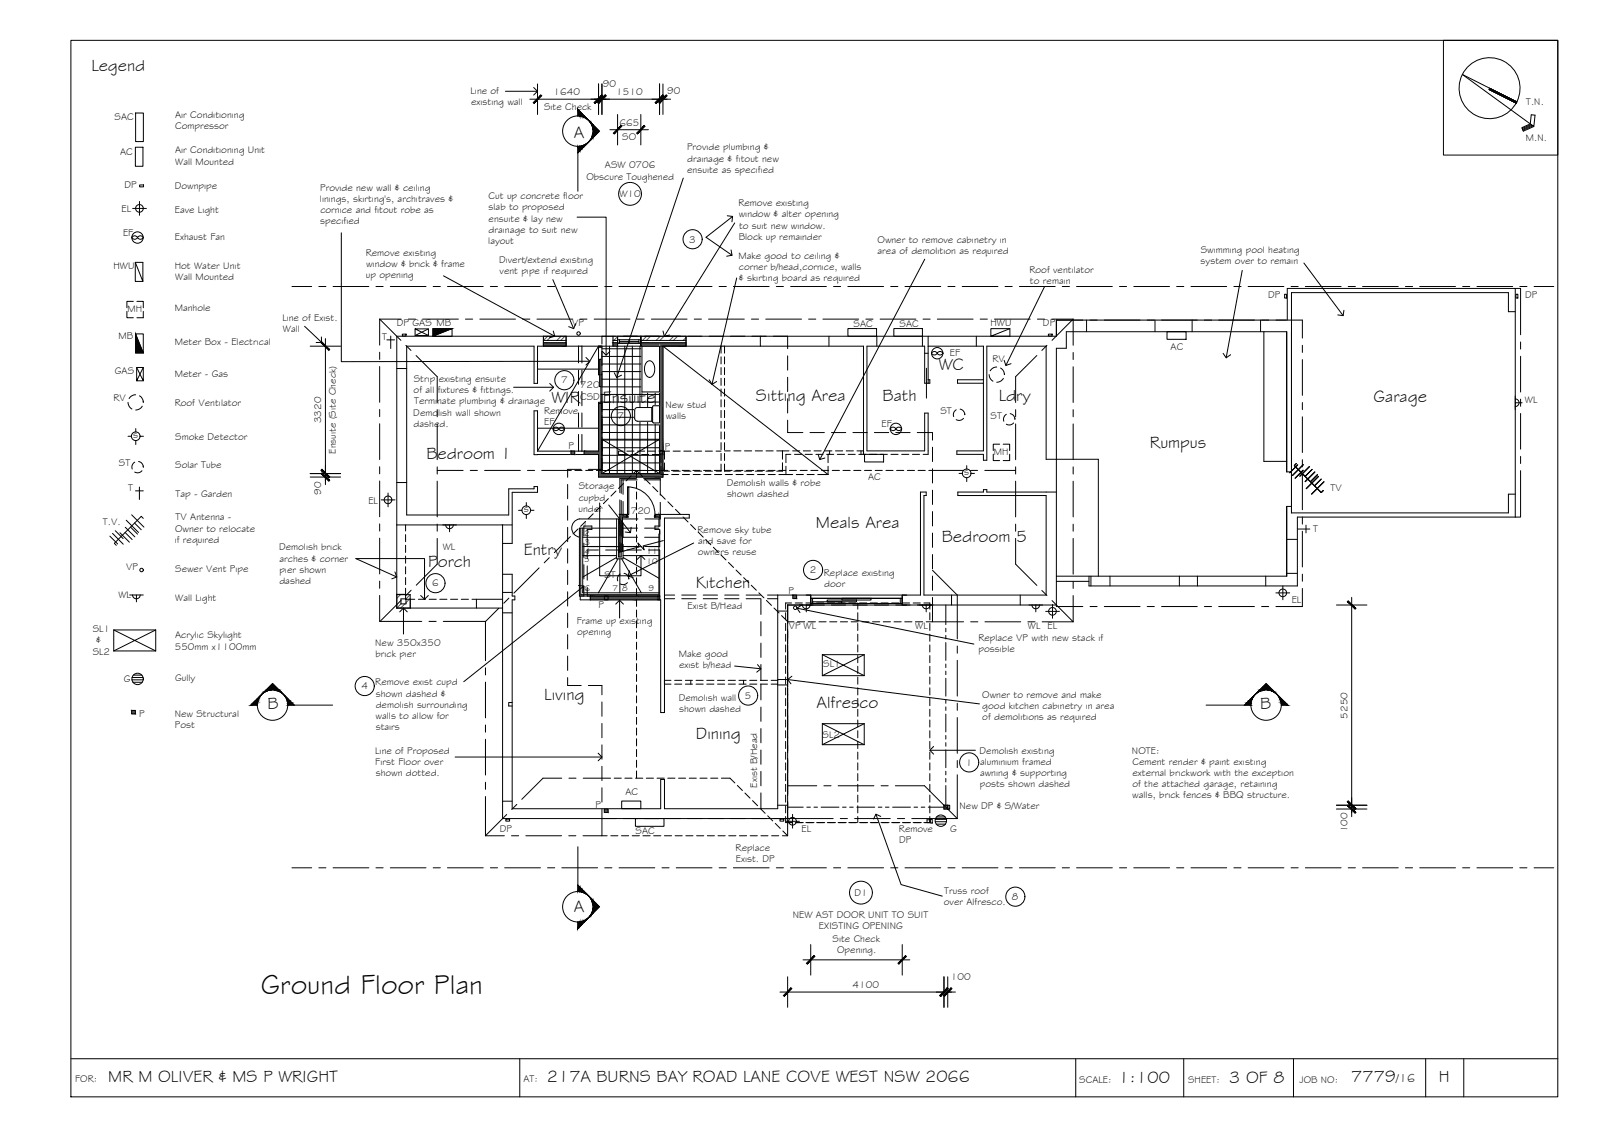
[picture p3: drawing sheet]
<svg xmlns="http://www.w3.org/2000/svg" width="420mm" height="297mm" viewBox="0 0 420 297" stroke-linecap="round" stroke-linejoin="round" font-family="sans-serif">
<defs><g id="words">
<text font-size="7.5" x="68.4" y="260.5">Ground Floor Plan</text>
<g font-size="4.5">
<text x="24" y="18.6">Legend</text>
<text x="150.5" y="36.1">A</text>
<text x="246.2" y="97">WC</text>
<text x="144.6" y="105.6">WIR</text>
<text x="158.1" y="105.6">Ensuite</text>
<text x="198.3" y="105.2">Sitting Area</text>
<text x="231.5" y="105.1">Bath</text>
<text x="261.9" y="105.1">Ldry</text>
<text x="360.3" y="105.3">Garage</text>
<text x="301.6" y="117.6">Rumpus</text>
<text x="111.8" y="120.3">Bedroom 1</text>
<text x="214" y="138.4">Meals Area</text>
<text x="247" y="142.2">Bedroom 5</text>
<text x="112.3" y="148.5">Porch</text>
<text x="137.4" y="145.5">Entry</text>
<text x="182.5" y="154.3">Kitchen</text>
<text x="70.2" y="185.9">B</text>
<text x="142.8" y="183.5">Living</text>
<text x="214.2" y="185.6">Alfresco</text>
<text x="330.5" y="185.9">B</text>
<text x="182.5" y="193.7">Dining</text>
<text x="150.5" y="239.2">A</text>
<text x="28.4" y="283.6">MR M OLIVER &amp; MS P WRIGHT</text>
<text x="143.4" y="283.6">217A BURNS BAY ROAD LANE COVE WEST NSW 2066</text>
<text x="293.3" y="283.9">1:100</text>
<text x="322.3" y="283.9">3 OF 8</text>
<text x="354.4" y="283.8">7779</text>
<text x="377.3" y="283.7">H</text>
</g>
<text font-size="3.2" x="366.2" y="283.8">/16</text>
<g font-size="2.6">
<text x="158.1" y="22.9">90</text>
<text x="123.4" y="24.5">Line of</text>
<text x="123.5" y="27.4">existing wall</text>
<text x="142.7" y="28.8">Site Check</text>
<text x="145.2" y="24.9">1640</text>
<text x="161.6" y="24.9">1510</text>
<text x="175" y="24.5">90</text>
<text x="400.2" y="27.6" transform="rotate(-2 400.2 27.6)">T.N.</text>
<text x="30.1" y="31.4">SAC</text>
<text x="45.9" y="33.9">Compressor</text>
<text x="45.9" y="31">Air Conditioning</text>
<text x="162.5" y="32.9">665</text>
<text x="31.5" y="40.5">AC</text>
<text x="45.9" y="40.2">Air Conditioning Unit</text>
<text x="163.2" y="36.8">SO</text>
<text x="180.2" y="39.4">Provide plumbing &amp;</text>
<text x="400.2" y="37" transform="rotate(-1 400.2 37)">M.N.</text>
<text x="46" y="43.1">Wall Mounted</text>
<text x="153.8" y="47.1">Obscure Toughened</text>
<text x="158.7" y="44.1">ASW 0706</text>
<text x="180.2" y="42.4">drainage &amp; fitout new</text>
<text x="180.2" y="45.3">ensuite as specified</text>
<text x="32.6" y="49.2">DP</text>
<text x="45.8" y="49.5">Downpipe</text>
<text x="83.9" y="52.9">linings, skirting's, architraves &amp;</text>
<text x="84" y="50">Provide new wall &amp; ceiling</text>
<text x="128.2" y="52.3">Cut up concrete floor</text>
<text x="162.5" y="51.6">W10</text>
<text x="31.9" y="55.6">EL</text>
<text x="45.9" y="55.9">Eave Light</text>
<text x="84" y="58.8">specified</text>
<text x="84" y="55.9">cornice and fitout robe as</text>
<text x="128.2" y="55.2">slab to proposed</text>
<text x="128.2" y="58.1">ensuite &amp; lay new</text>
<text x="193.7" y="54.1">Remove existing</text>
<text x="193.7" y="57">window &amp; alter opening</text>
<text x="193.8" y="59.9">to suit new window.</text>
<text x="32.3" y="61.8">EF</text>
<text x="45.9" y="63">Exhaust Fan</text>
<text x="128.1" y="63.9">layout</text>
<text x="128.2" y="61">drainage to suit new</text>
<text x="180.8" y="63.6">3</text>
<text x="193.7" y="62.8">Block up remainder</text>
<text x="230.1" y="63.8">Owner to remove cabinetry in</text>
<text x="29.7" y="70.5">HWU</text>
<text x="45.8" y="70.6">Hot Water Unit</text>
<text x="95.9" y="67">Remove existing</text>
<text x="96" y="69.9">window &amp; brick &amp; frame</text>
<text x="130.9" y="69">Divert/extend existing</text>
<text x="131" y="72">vent pipe if required</text>
<text x="193.7" y="67.8">Make good to ceiling &amp;</text>
<text x="193.8" y="70.7">corner b/head,cornice, walls</text>
<text x="230.2" y="66.7">area of demolition as required</text>
<text x="270" y="71.5">Roof ventilator</text>
<text x="314.9" y="69.3">system over to remain</text>
<text x="314.9" y="66.4">Swimming pool heating</text>
<text x="46" y="73.5">Wall Mounted</text>
<text x="96" y="72.8">up opening</text>
<text x="193.8" y="73.7">&amp; skirting board as required</text>
<text x="270.1" y="74.4">to remain</text>
<text x="33.4" y="81.9">MH</text>
<text x="45.8" y="81.5">Manhole</text>
<text x="332.6" y="78.2">DP</text>
<text x="400" y="78.2">DP</text>
<text x="31" y="88.8">MB</text>
<text x="74" y="84.1">Line of Exist.</text>
<text x="74.2" y="87">Wall</text>
<text x="100.2" y="89.2">T</text>
<text x="104.1" y="85.5">DP GAS MB</text>
<text x="150.1" y="85.5">VP</text>
<text x="223.9" y="85.6">SAC</text>
<text x="235.9" y="85.7">SAC</text>
<text x="259.7" y="85.5">HWU</text>
<text x="273.5" y="85.5">DP</text>
<text x="45.8" y="90.3">Meter Box - Electrical</text>
<text x="249.1" y="93.2">EF</text>
<text x="260.3" y="94.9">RV</text>
<text x="307" y="91.9">AC</text>
<text x="30.1" y="98">GAS</text>
<text x="45.8" y="98.8">Meter - Gas</text>
<text x="108.5" y="100.2">Strip existing ensuite</text>
<text x="147.1" y="100.5">7</text>
<text x="152.1" y="101.8">720</text>
<text x="29.7" y="105">RV</text>
<text x="45.8" y="106.4">Roof Ventilator</text>
<text x="108.5" y="103.1">of all fixtures &amp; fittings.</text>
<text x="108.6" y="106">Terminate plumbing &amp; drainage</text>
<text x="152.1" y="104.7">CSD</text>
<text x="174.5" y="106.8">New stud</text>
<text x="400" y="105.6">WL</text>
<text x="84.3" y="110.9" transform="rotate(-90 84.3 110.9)">3320</text>
<text x="108.4" y="108.9">Demolish wall shown</text>
<text x="108.5" y="111.9">dashed.</text>
<text x="142.7" y="108.5">Remove</text>
<text x="142.8" y="111.4">EF</text>
<text x="162" y="110">7</text>
<text x="174.6" y="109.8">walls</text>
<text x="231.2" y="112">EF</text>
<text x="246.6" y="108.5">ST</text>
<text x="259.8" y="109.7">ST</text>
<text x="34.9" y="114.9">s</text>
<text x="46" y="115.3">Smoke Detector</text>
<text x="88.1" y="118.9" transform="rotate(-90 88.1 118.9)">Ensuite (Site Check)</text>
<text x="149.1" y="117.8">P</text>
<text x="174.3" y="117.9">P</text>
<text x="260.7" y="119.4">MH</text>
<text x="31.2" y="122.3">ST</text>
<text x="45.9" y="122.8">Solar Tube</text>
<text x="227.7" y="125.9">AC</text>
<text x="252.9" y="124.6">s</text>
<text x="33.6" y="128.6">T</text>
<text x="46" y="130.3">Tap - Garden</text>
<text x="84.3" y="129.8" transform="rotate(-90 84.3 129.8)">90</text>
<text x="151.8" y="131.2">cupbd</text>
<text x="151.8" y="128.3">Storage</text>
<text x="190.6" y="127.3">Demolish walls &amp; robe</text>
<text x="190.7" y="130.3">shown dashed</text>
<text x="349" y="128.7">TV</text>
<text x="27" y="137.5">T.V.</text>
<text x="46" y="136.4">TV Antenna -</text>
<text x="96.6" y="132.1">EL</text>
<text x="137.4" y="134.3">s</text>
<text x="151.7" y="134.1">under</text>
<text x="165.4" y="134.7">720</text>
<text x="45.8" y="142.3">if required</text>
<text x="45.9" y="139.4">Owner to relocate</text>
<text x="182.9" y="139.6">Remove sky tube</text>
<text x="183.1" y="142.6">and save for</text>
<text x="344.4" y="139.4">T</text>
<text x="33.1" y="149.3">VP</text>
<text x="73.2" y="144.3">Demolish brick</text>
<text x="73.3" y="147.2">arches &amp; corner</text>
<text x="116.1" y="144.2">WL</text>
<text x="183" y="145.5">owners reuse</text>
<text x="45.9" y="150.1">Sewer Vent Pipe</text>
<text x="73.3" y="150.1">pier shown</text>
<text x="73.3" y="153">dashed</text>
<text x="113.3" y="153.7">6</text>
<text x="158.5" y="151.6">ST</text>
<text x="206.8" y="155.6">P</text>
<text x="212.4" y="150.3">2</text>
<text x="216.1" y="150.9">Replace existing</text>
<text x="216.2" y="153.9">door</text>
<text x="31.1" y="156.9">WL</text>
<text x="46" y="157.6">Wall Light</text>
<text x="157" y="159.3">P</text>
<text x="180.3" y="159.7">Exist B/Head</text>
<text x="338.8" y="158">EL</text>
<text x="24.3" y="165.7">SL1</text>
<text x="45.9" y="167.4">Acrylic Skylight</text>
<text x="151.3" y="163.6">Frame up existing</text>
<text x="151.4" y="166.6">opening</text>
<text x="206.9" y="165">VP WL</text>
<text x="240" y="165">WL</text>
<text x="269.6" y="165">WL</text>
<text x="274.7" y="165">EL</text>
<text x="24.3" y="171.6">SL2</text>
<text x="25.3" y="168.7">&amp;</text>
<text x="45.8" y="170.3">550mm x1100mm</text>
<text x="98.4" y="169.4">New 350x350</text>
<text x="98.5" y="172.3">brick pier</text>
<text x="178" y="172.3">Make good</text>
<text x="256.6" y="168">Replace VP with new stack if</text>
<text x="256.7" y="170.9">possible</text>
<text x="32.5" y="178.8">G</text>
<text x="45.9" y="178.7">Gully</text>
<text x="98.4" y="179.7">Remove exist cupd</text>
<text x="178.1" y="175.2">exist b/head</text>
<text x="215.9" y="174.9">SL1</text>
<text x="94.8" y="180.7">4</text>
<text x="98.5" y="182.6">shown dashed &amp;</text>
<text x="98.5" y="185.6">demolish surrounding</text>
<text x="178" y="183.8">Demolish wall</text>
<text x="195.3" y="183.2">5</text>
<text x="257.6" y="182.9">Owner to remove and make</text>
<text x="257.6" y="185.8">good kitchen cabinetry in area</text>
<text x="36.5" y="187.9">P</text>
<text x="45.8" y="188">New Structural</text>
<text x="45.9" y="190.9">Post</text>
<text x="98.5" y="188.5">walls to allow for</text>
<text x="98.5" y="191.4">stairs</text>
<text x="178.1" y="186.7">shown dashed</text>
<text x="257.6" y="188.7">of demolitions as required</text>
<text x="353.4" y="188.4" transform="rotate(-90 353.4 188.4)">5250</text>
<text x="98.4" y="197.7">Line of Proposed</text>
<text x="215.8" y="193.4">SL2</text>
<text x="256.9" y="197.6">Demolish existing</text>
<text x="296.9" y="197.6">NOTE:</text>
<text x="98.4" y="200.6">First Floor over</text>
<text x="98.5" y="203.5">shown dotted.</text>
<text x="253.3" y="200.7">1</text>
<text x="257" y="200.5">aluminium framed</text>
<text x="257" y="203.5">awning &amp; supporting</text>
<text x="297" y="200.5">Cement render &amp; paint existing</text>
<text x="297" y="203.4">external brickwork with the exception</text>
<text x="164" y="208.4">AC</text>
<text x="198.6" y="206.5" transform="rotate(-90 198.6 206.5)">Exist B/Head</text>
<text x="257" y="206.4">posts shown dashed</text>
<text x="297" y="209.3">walls, brick fences &amp; BBQ structure.</text>
<text x="297" y="206.4">of the attached garage, retaining</text>
<text x="156.2" y="211.7">P</text>
<text x="251.7" y="212.1">New DP &amp; S/Water</text>
<text x="131.1" y="218.1">DP</text>
<text x="166.7" y="218.7">SAC</text>
<text x="210.2" y="218.1">EL</text>
<text x="235.8" y="218.1">Remove</text>
<text x="235.8" y="221">DP</text>
<text x="249.2" y="218.1">G</text>
<text x="353.4" y="218.2" transform="rotate(-90 353.4 218.2)">100</text>
<text x="192.9" y="223.2">Replace</text>
<text x="193" y="226.1">Exist. DP</text>
<text x="224.1" y="234.8">D1</text>
<text x="247.6" y="237.3">over Alfresco.</text>
<text x="247.7" y="234.4">Truss roof</text>
<text x="265.4" y="235.9">8</text>
<text x="207.9" y="240.6">NEW AST DOOR UNIT TO SUIT</text>
<text x="214.8" y="243.5">EXISTING OPENING</text>
<text x="218.3" y="247">Site Check</text>
<text x="219.5" y="249.9">Opening.</text>
<text x="249.4" y="257">100</text>
<text x="223.6" y="259">4100</text>
<text x="19.7" y="283.8">FOR:</text>
<text x="137.3" y="283.6">AT:</text>
<text x="283" y="283.9">SCALE:</text>
<text x="311.6" y="283.9">SHEET:</text>
<text x="340.8" y="283.9">JOB NO:</text>
</g>
<g font-size="2.2">
<text x="152.7" y="138.1">1</text>
<text x="153.2" y="140.5">2</text>
<text x="153.3" y="142.9">3</text>
<text x="153.2" y="147.5">5</text>
<text x="153.3" y="145.3">4</text>
<text x="169.6" y="147.7">10</text>
<text x="169.6" y="145.3">11</text>
<text x="153.3" y="154.9">6</text>
<text x="160.7" y="154.9">7</text>
<text x="163.2" y="154.9">8</text>
<text x="170.1" y="154.9">9</text>
</g>
</g></defs>
<!-- layer: HATCH -->
<g fill="#545454" stroke="#545454" stroke-width=".26">
<path d="M157 123.4l.9 .8h-.9z"/>
<path d="M157 122.3h.9v1z"/>
<path d="M162.6 135.6h.7v8.9z"/>
<path d="M157 124.2l16.9 .9v-.9zM157 124.2l16.9 .9h-16.9z"/>
<path d="M160.8 89.9l1.2 .9v-.9zM160.8 89.9l1.2 .9h-1.2z"/>
<path d="M247.6 211.1l1 1v-1zM247.6 211.1l1 1h-1z"/>
<path d="M157 105.8l.9 12.5v-12.5zM157 105.8l.9 12.5h-.9z"/>
<path d="M153.2 118.3l4.7 .9v-.9zM153.2 118.3l4.7 .9h-4.7z"/>
<path d="M157 119.2l.9 3.1v-3.1zM157 119.2l.9 3.1h-.9z"/>
<path d="M173 123.3l.4 .9v-.9zM173 123.3l.4 .9h-.4z"/>
<path d="M173 90.8l.9 27.5v-27.5zM173 90.8l.9 27.5h-.9z"/>
<path d="M173 119.2l.4 4.1v-4.1zM173 119.2l.4 4.1h-.4z"/>
<path d="M173 118.3l.9 .9v-.9zM173 118.3l.9 .9h-.9z"/>
<path d="M173.4 119.2l.5 4.1v-4.1zM173.4 119.2l.5 4.1h-.5z"/>
<path d="M173.4 123.3l.5 1v-1zM173.4 123.3l.5 1h-.5z"/>
<path d="M157 123.3l.9 .1zM157 123.4h.9v.8z"/>
<path d="M157 122.3v1h.9zM157 123.3l.9 .1z"/>
<path d="M168.1 89.9l11.8 .9v-.9zM168.1 89.9l11.8 .9h-11.8z"/>
<path d="M142.5 89.9l6 .9v-.9zM142.5 89.9l6 .9h-6z"/>
<path d="M166.9 156.3l6.1 1v-1zM166.9 156.3l6.1 1h-6.1z"/>
<path d="M154.8 156.3l12.1 1v-1zM154.8 156.3l12.1 1h-12.1z"/>
<path d="M162.6 134.9l1.8 .7v-.7zM162.6 134.9l1.8 .7h-1.8z"/>
<path d="M162.6 135.6v8.9h.7zM162.6 144.5h.7l-.7 .2z"/>
<path d="M172.8 134.9l.3 .7v-.7zM172.8 134.9l.3 .7h-.3z"/>
<path d="M172 134.9l.8 .7v-.7zM172 134.9l.8 .7h-.8z"/>
<path d="M149.8 118.3l.9 .9v-.9zM149.8 118.3l.9 .9h-.9z"/>
<path d="M207.9 156l1 .9v-.9zM207.9 156l1 .9h-1z"/>
<path d="M158.5 212.1l1 .9v-.9zM158.5 212.1l1 .9h-1z"/>
<path d="M34.5 186.3l1 .8v-.8zM34.5 186.3l1 .8h-1z"/>
</g>
<!-- layer: TILES -->
<g fill="none" stroke="#000" stroke-width=".26">
<path d="M157.6 99.4h15.4M157.9 91.4h15.1M157.9 93.4h15.1M157.9 95.4h15.1M157.9 97.4h15.1M157.9 98.3v7.2M159.9 90.8v33.4M161.9 90.8v33.4M163.9 90.8v33.4M165.8 90.8v33.4M167.8 90.8v33.4M169.8 90.8v33.4"/>
<path d="M171.8 90.8v33.4M157.6 101.4h15.4M157.6 103.4h15.4M157.6 105.4h15.4M157.6 101.4v4.1M157.9 107.4h15.1M157.9 109.4h15.1M157.9 111.4h15.1M157.9 113.4h15.1M157.9 115.4h15.1M157.9 117.4h15.1M157.9 119.4h15.1"/>
<path d="M157.9 121.4h15.1M157.9 123.4h15.1"/>
</g>
<!-- layer: HATCH -->
<g fill="none" stroke="#545454" stroke-width=".26">
<path d="M143.6 88.2l-1.1 1.1M144.6 88.2l-1.1 1.1M147.2 88.2l-1.1 1.1M148.2 88.2l-1.1 1.1M162 88.3l-1 1M169.6 88.2l-1.1 1.1M170.6 88.2l-1.1 1.1M173.2 88.2l-1.1 1.1M174.2 88.2l-1.1 1.1M176.7 88.2l-1.1 1.1M177.7 88.2l-1.1 1.1M179.9 88.5l-.7 .8"/>
<path d="M105 155.9l-.9 1M105.2 158.3l-1.1 1.1M106.2 158.3l-1.1 1.1M107.6 156.9l-1.1 1.1M107.6 155.9l-1.1 1.1"/>
</g>
<!-- layer: BORDER -->
<g fill="none" stroke="#000" stroke-width=".26">
<path d="M18.6 10.6h390v277h-390zM378.6 10.6h30v30.1h-30zM390.5 23.4l7.2 3.6M397.8 26.7l-14.3-7.2 18.8 13.7 .3-3-1-.1-.3 2.4-2.2 1 .4 .9 2.8-1.2M401.6 32.7l-2.4 1M401.8 32.8l-2.5 1.1M402 33l-2.6 1.2M18.6 277.6h390M136.3 277.6v10M282.1 277.6v10M310.5 277.6v10M339.2 277.6v10"/>
<path d="M373.9 277.6v10M383.9 277.6v10"/>
<circle cx="390.7" cy="23.1" r="8"/>
</g>
<!-- layer: SECTION POINT -->
<g fill="#000" stroke="#000" stroke-width=".26">
<path d="M154 37.6l.4-.4zM154 31.2l.4 .4zM154.8 36.8l-.4 .4zM154.8 31.9l.3 .6zM155.6 32.7l1.6 1.7-1.6 1.7zM69.8 180.9l1.7-1.7 1.7 1.7zM330.4 180.9l1.7-1.7 1.6 1.7zM68.3 182.4l.4-.4zM69 181.7l.6-.4zM73.9 181.7l.4 .3zM74.3 182l.4 .4zM329.2 182l-.4 .4z"/>
<path d="M329.2 182l.5-.3zM334 181.3l.5 .4zM334.9 182l.4 .4zM154 234.5l.4 .4zM154.4 234.9l.4 .4zM155.1 239.6l-.3 .6zM155.6 236.1l1.6 1.6-1.6 1.7zM154 240.9l.4-.3z"/>
<path d="M151.6 28.7l.5 .6v1.1zM151.6 28.7v1.7h.5z"/>
<path d="M151.6 38.4h.5v1.1zM151.6 38.4v1.7l.5-.6z"/>
<path d="M152.1 29.3l.5 .5v.7zM152.1 29.3v1.1l.5 .1z"/>
<path d="M152.1 38.4l.5-.1v.7zM152.1 38.4v1.1l.5-.5z"/>
<path d="M152.6 29.8l.5 .5v.4zM152.6 29.8v.7l.5 .2z"/>
<path d="M152.6 38.3l.5-.2v.4zM152.6 38.3v.7l.5-.5z"/>
<path d="M153.1 30.3l.5 .6zM153.1 30.3v.4l.5 .2z"/>
<path d="M153.1 38.1l.5-.2v.2zM153.1 38.1v.4l.5-.4z"/>
<path d="M153.6 30.7l.4 .5zM153.6 30.7l.4 .5z"/>
<path d="M153.6 37.9l.4-.3zM153.6 37.9v.2l.4-.5z"/>
<path d="M154.8 31.9l.3 .6zM154.4 31.6l.4 .4z"/>
<path d="M155.1 36.3l-.3 .5zM154.8 36.8l.3-.3z"/>
<path d="M155.1 32.3l.2 .2v.5zM155.1 32.3l.2 .7z"/>
<path d="M155.3 35.8v.5h-.2zM155.1 36.3v.2l.2-.2z"/>
<path d="M155.3 32.5l.2 .2v.8zM155.3 32.5l.2 1z"/>
<path d="M155.5 35.3v.8l-.2-.3zM155.3 35.8v.5l.2-.2z"/>
<path d="M155.5 32.7l.1 1.4zM155.5 32.7l.1 1.4z"/>
<path d="M155.6 34.7v1.4zM155.5 35.3v.8z"/>
<path d="M66.4 184.3h1.1l-1.7 .6zM65.8 184.9h1.7v-.6z"/>
<path d="M66.9 183.8h.7l-1.2 .5zM66.4 184.3h1.1l.1-.5z"/>
<path d="M66.9 183.8l.5-.5h.4zM66.9 183.8h.7l.2-.5z"/>
<path d="M67.8 182.9h.2l-.6 .4zM67.4 183.3h.4l.2-.4z"/>
<path d="M68.3 182.4l-.5 .5zM67.8 182.9l.5-.5z"/>
<path d="M69.3 181.3l.3-.2h.5zM69.3 181.3l.8-.2z"/>
<path d="M69 181.7l.6-.4zM69 181.7l-.3 .3z"/>
<path d="M69.8 180.9h.8l-1 .2zM69.6 181.1l1-.2z"/>
<path d="M69.8 180.9h1.4zM69.8 180.9h1.4z"/>
<path d="M71.8 180.9h1.4zM72.3 180.9h.9z"/>
<path d="M72.3 180.9h.9l-.3 .2zM72.9 181.1h.5l-.2-.2z"/>
<path d="M72.9 181.1h.5v.2zM73.4 181.1v.2h.2z"/>
<path d="M73.4 181.3l.5 .4zM73.6 181.3l.3 .4z"/>
<path d="M74.7 182.4l.3 .5zM74.7 182.4l.3 .5h.1z"/>
<path d="M75 182.9h.1l.1 .4zM75.1 182.9l.1 .4h.4z"/>
<path d="M75.2 183.3h.4l-.2 .5zM75.6 183.3l-.2 .5h.7z"/>
<path d="M75.4 183.8h.7l-.6 .5zM75.5 184.3h1.1l-.5-.5z"/>
<path d="M75.5 184.3h1.1l-1.1 .6zM75.5 184.9h1.7l-.6-.6z"/>
<path d="M326.9 184.3l1.2 .6v-.6zM326.9 184.3l1.2 .6h-1.7z"/>
<path d="M327.4 183.8l.7 .5 .1-.5zM327.4 183.8l.7 .5h-1.2z"/>
<path d="M327.9 183.3l.3 .5 .2-.5zM327.4 183.8l.5-.5 .3 .5z"/>
<path d="M328.4 182.9v.4l.2-.4zM328.4 182.9v.4h-.5z"/>
<path d="M328.8 182.4l-.2 .5zM328.8 182.4l-.2 .5h-.2z"/>
<path d="M329.9 181.3l-.2 .4 .4-.4zM329.9 181.3l-.3 .4z"/>
<path d="M330.1 181.1v.2l.6-.2zM330.1 181.1v.2h-.2z"/>
<path d="M330.3 180.9l.4 .2 .5-.2zM330.3 180.9l.4 .2h-.6z"/>
<path d="M330.4 180.9h1.4zM330.4 180.9h.8z"/>
<path d="M332.3 180.9h1.5zM332.3 180.9h1.5z"/>
<path d="M332.9 180.9l1.1 .2-.2-.2zM332.9 180.9l1.1 .2z"/>
<path d="M333.5 181.1l.7 .2-.2-.2zM333.5 181.1l.7 .2z"/>
<path d="M334 181.3l.5 .4zM334.5 181.7l.4 .3z"/>
<path d="M335.2 182.4l.5 .5zM335.2 182.4l.5 .5z"/>
<path d="M335.5 182.9l.7 .4zM335.5 182.9l.7 .4h-.4z"/>
<path d="M335.8 183.3l.9 .5-.5-.5zM335.8 183.3l.9 .5h-.8z"/>
<path d="M335.9 183.8l1.3 .5-.5-.5zM335.9 183.8l1.3 .5h-1.2z"/>
<path d="M336 184.3l1.7 .6-.5-.6zM336 184.3l1.7 .6h-1.6z"/>
<path d="M152.1 232.6l-.5 1.1 .5 .1zM151.6 232.1l.5 .5-.5 1.1z"/>
<path d="M152.6 233.1l-.5 .7 .5 .1zM152.1 232.6l.5 .5-.5 .7z"/>
<path d="M152.6 233.9l.5 .1v-.4zM152.6 233.1l.5 .5-.5 .3z"/>
<path d="M153.1 234l.5 .3v-.2zM153.1 233.6l.5 .5-.5-.1z"/>
<path d="M153.6 234.3l.4 .3zM153.6 234.1l.4 .4-.4-.2z"/>
<path d="M155.1 239.6l-.3 .6zM154.8 240.1l-.4 .5z"/>
<path d="M154.8 235.3l.3 .5zM154.8 235.3l.3 .3z"/>
<path d="M155.3 239.1l-.2 .8 .2-.3zM155.3 239.1l-.2 .8z"/>
<path d="M155.1 235.8l.2 .5v-.5zM155.1 235.6l.2 .2h-.2z"/>
<path d="M155.5 238.6l-.2 1 .2-.1zM155.5 238.6l-.2 1z"/>
<path d="M155.5 236l-.2 .3 .2 .6zM155.3 235.8l.2 .2-.2 .3z"/>
<path d="M155.6 238l-.1 1.5zM155.6 238l-.1 1.5z"/>
<path d="M155.6 236.1v1.3zM155.5 236v.9z"/>
<path d="M152.1 241.7l-.5 1.7 .5-.5zM151.6 241.7h.5l-.5 1.7z"/>
<path d="M152.6 241.6l-.5 1.3 .5-.5zM152.1 241.7l.5-.1-.5 1.3z"/>
<path d="M153.1 241.4l-.5 1 .5-.5zM152.6 241.6l.5-.2-.5 1z"/>
<path d="M153.6 241.2l-.5 .7zM153.1 241.4l.5-.2-.5 .7z"/>
<path d="M154 240.9l-.4 .5zM153.6 241.2l.4-.3-.4 .5z"/>
</g>
<g fill="none" stroke="#000" stroke-width=".26">
<path d="M151.6 30.4v-1.7l5.6 5.7-5.6 5.7M151.6 38.4v11.7M67.5 184.9h-1.7l5.7-5.7 5.7 5.7M75.5 184.9h11.7M316.3 184.9h11.8M326.4 184.9l5.7-5.7 5.6 5.7h-1.6M151.6 232.1l5.6 5.6-5.6 5.7v-1.7M151.6 222v11.7"/>
<circle cx="151.5" cy="34.4" r="4"/>
<circle cx="71.5" cy="184.9" r="4"/>
<circle cx="332.1" cy="184.9" r="4"/>
<circle cx="151.6" cy="237.7" r="4"/>
</g>
<!-- layer: SERVICES -->
<g fill="none" stroke="#000" stroke-width=".26">
<path d="M35.5 38.6h2v5h-2zM35.6 29.6h2v7.5h-2zM34.8 54.6h3.6M36.6 52.8v3.6M36.6 48.5h1v.5h-1zM34.8 62a.86 .86 0 0 1 1.3 .3 .86 .86 0 0 1-1.5 0zM35 79h-1.7v1.7M35.5 68.8l2 5v-5h-2v5h2M35.9 79h1.7v1.7M36.1 62.3a.86 .86 0 0 1 1.5 0M36.1 62.3a.86 .86 0 0 0 1.5 0M336.9 77.1h.5v1h-.5z"/>
<path d="M397.6 77.1h.5v1h-.5zM33.3 81.6v1.7h1.7M35.5 87.5v5h2.1l-2.1-5h2.1v5M35.8 96.3l1.8 3.5v-3.5M35.8 99.8l1.8-3.5h-1.8v3.5h1.8M37.6 81.6v1.7h-1.7M101.5 89.1h2M102.5 88.1v3.3M105.5 87.6h1v.5h-1zM108.9 86.2l3.5 1.8v-1.8h-3.5v1.8M112.4 86.2l-3.5 1.8h3.5M118.6 86.1h-5.1v2l5.1-2v2.1h-5.1"/>
<path d="M222.4 86.1h7.5v2.1h-7.5zM234.4 86.1h7.5v2.1h-7.5zM244.5 92.4a.86 .86 0 0 1 1.3 .2 .86 .86 0 0 1-1.5 0zM245.8 92.6a.86 .86 0 0 1 1.5 0M245.8 92.6a.86 .86 0 0 0 1.5 0M259.4 98.2l.4 1.1 .6 .6M261.4 96.2l-1.1 .4-.6 .6M262.4 96.5l.7 .6 .3 1.1M263.2 99.2l-.7 .7-1.1 .3M263.4 98.2h.1M264.9 86.2l-5 2h5v-2h-5v2M275 87.6h1v.5h-1z"/>
<path d="M306.1 87h5v2h-5zM33.6 105.5l.3 1.1 .7 .6M33.6 114.4h.9M35.6 103.5l-1.1 .3-.6 .7M35.6 112.4v.9M35.6 115.5v1.1M36.6 103.8l.6 .6 .4 1.1M36.7 114.4h.9M37.3 106.5l-.6 .7-1.1 .3M37.6 105.5h.1M145.2 112.2a.86 .86 0 0 1 1.4 .2 .86 .86 0 0 1-1.5 0zM146.5 112.4a.86 .86 0 0 1 1.6 0"/>
<path d="M146.5 112.4a.86 .86 0 0 0 1.6 0M226.7 119.1h5v2h-5zM233.7 112.2a.86 .86 0 0 1 1.3 .2 .86 .86 0 0 1-1.5 0zM235.2 112.2a.86 .86 0 0 1 1.3 .2 .86 .86 0 0 1-1.5 0zM250.8 107.4l-.6 .7-.1 1.1M251.8 107.3l.9 .5 .3 .9M252.7 109.7l-.8 .5-1.1-.2M253 108.7h.1M260.5 119.1v1.6h1.7M262.2 116.5h-1.7v1.6M263.1 116.5h1.7v1.6M263.9 108.6l-.7 1 .1 .8"/>
<path d="M264.8 119.1v1.6h-1.7M265 108.5l.9 .5 .3 .9M265.8 110.9l-.8 .5-1.1-.2M266.2 109.9h.1M397.4 104.6a1.01 1.01 0 0 1 1 1 1.01 1.01 0 0 1-1 1M397.4 105.6h1.8M397.4 103.8v3.6M29.5 139.8l2.8 2.9M30.2 139.1l2.1 2.1M31.5 139.7l2.4 2.4M32.8 139.6l1.9 1.8M32.9 138.2l2.5 2.6"/>
<path d="M33.1 136.4l3.2 3.2M34.2 138.2l1.9 1.8M34.5 135l3.2 3.2M35.3 137.1l1.7 1.8M35.3 121.2l-.7 .9 .1 .9M35.5 128.7h2.1M36.4 121l.9 .5 .3 1M36.6 127.7v3.3M37.2 123.4l-.8 .5-1.1-.1M37.6 122.5h.1M37.6 135.9l-.6-.5-7 7 .5 .6M100 131.1h3.6"/>
<path d="M101.8 129.3v3.6M116.1 137.6h3.6M116.9 137.6a1.01 1.01 0 0 0 1 1 1.01 1.01 0 0 0 1-1M117.9 137.6v1.8M136 133.8h.9M138 131.8v.9M138 134.9v1M139.2 133.8h.8M251.5 124.1h.9M253.5 122.1v.9M253.5 125.2v1.1M254.7 124.1h.9"/>
<path d="M340 121.5l-.5 .6 7 7 .6-.5M340.3 138.7h3.2M340.3 121.9l-2 2M341.8 123.3l-2.1 2.1M341.8 121.8l-2.8 2.8M342.5 137.7v2M343.4 122.3l-2.5 2.5M344.1 123.1l-1.8 1.8M344.8 123.8l-2.5 2.5M345.5 124.5l-1.8 1.8M345.8 124.9l-3.2 3.2M346.5 125.6l-1.7 1.8"/>
<path d="M347.2 126.3l-3.2 3.2M28.8 140.6l2.1 2M34 156h3.6M34.8 156a1.01 1.01 0 0 0 1 1 1.01 1.01 0 0 0 1-1M35.8 156v1.8M162.7 150.5l-.6 .6-.1 1.2M163.7 150.3l.9 .5 .3 1M164.6 152.8l-.8 .4-1.1-.1M164.9 151.8h.1M209.7 158.6h3.6M210.4 158.6a1.01 1.01 0 0 0 1.1 1 1.01 1.01 0 0 0 1-1M211.5 158.6v1.8"/>
<path d="M241.1 158.6h3.6M241.9 158.6a1.01 1.01 0 0 0 1 1 1.01 1.01 0 0 0 1-1M242.9 158.6v1.8M269.9 158.6h3.6M270.6 158.6a1.01 1.01 0 0 0 1 1 1.01 1.01 0 0 0 1.1-1M271.7 158.6v1.8M276 158.5v3.6M334.6 155.4h3.7M336.5 153.6v3.6M29.8 165.2l5.5 2.7-5.5 2.8M29.8 165.2v5.5M29.8 165.2h11"/>
<path d="M29.8 170.7h11M34.6 178.2h3M34.6 177.6h2.9M34.9 178.9h2.4M35 177h2.2M40.8 165.2l-5.5 2.7 5.5 2.8M40.8 165.2v5.5M215.7 171.6l5.5 2.8-5.5 2.7M215.7 171.6v5.5M215.7 171.6h11M215.7 177.1h11M226.7 171.6l-5.5 2.8 5.5 2.7"/>
<path d="M226.7 171.6v5.5M274.2 160.3h3.7M215.7 189.7l5.5 2.8-5.5 2.7M215.7 189.7v5.5M215.7 189.7h11M215.7 195.2h11M226.7 189.7l-5.5 2.8 5.5 2.7M226.7 189.7v5.5M132.7 214.8h1v.5h-1zM163.1 210h5v2h-5zM166.7 214.6h7.4v2h-7.4zM204.6 214.8h1v.5h-1z"/>
<path d="M206.1 215.3h3.6M207.9 213.5v3.6M244 214.8h.5v1h-.5zM245.3 215.4h2.9M245.3 214.8h2.9M245.5 216.1h2.5M245.6 214.2h2.3M248.6 211.1h.5v1h-.5z"/>
<circle cx="36.6" cy="54.6" r="1.01"/>
<circle cx="36.1" cy="62.3" r="1.49"/>
<circle cx="151.7" cy="87.4" r=".46"/>
<circle cx="245.8" cy="92.6" r="1.49"/>
<circle cx="35.6" cy="114.4" r="1.13"/>
<circle cx="146.6" cy="112.4" r="1.49"/>
<circle cx="235" cy="112.4" r="1.49"/>
<circle cx="101.8" cy="131" r="1.01"/>
<circle cx="138" cy="133.8" r="1.13"/>
<circle cx="253.5" cy="124.1" r="1.13"/>
<circle cx="37.1" cy="149.4" r=".46"/>
<circle cx="208.6" cy="159.3" r=".46"/>
<circle cx="336.4" cy="155.4" r="1.01"/>
<circle cx="36.1" cy="178" r="1.49"/>
<circle cx="276" cy="160.3" r="1.01"/>
<circle cx="207.9" cy="215.3" r="1.01"/>
<circle cx="246.8" cy="215.2" r="1.49"/>
</g>
<path d="M35.5 87.5l2.1 5h-2.1zM113.5 86.1h5.1l-5.1 2z" fill="#000" stroke="#000" stroke-width=".26"/>
<!-- layer: EXISTING -->
<g fill="none" stroke="#000" stroke-width=".26">
<path d="M104.1 96.6h2.6M142.5 88.2v2.6M148.5 88.2v2.6M151.7 95.1v-4.3h-10.7v9.7h-.9v-9.7h-33.4v44.2h26.7v-6.8h6.7v-.6h.9v1.5h-6.7v13.4h-2.5M151.7 97v3.8M152.6 97v3.8M162 88.2v2.6M179.9 88.2v2.6M189.1 92.6v-1.8h-36.5v4.3M189.1 93.5v1.9M189.1 96.4v1.8M189.1 99.2v1.8"/>
<path d="M190 92.6v-1.8h36.5v27.4h-1.7M190 93.5v1.9M190 96.4v1.8M190 99.2v1.8M199.4 88.2v2.6M217.4 88.2v2.6M230 88.2v2.6M241.9 88.2v2.6M242.5 92.6h.9M243 96.5v7.9M243.4 99.6h.5v.9h-1.4v-9.7h-15.1v27.4h15.1v-9.9h.9v10.8h-1.3M243.4 88.2v12.3"/>
<path d="M243.4 90.8h14.5v27.4h-6.9v.9h6.9v1.6h.9v-29.9h15.6v29.6h13.7v30.7M256.1 88.2v2.6M257.9 99.6h-6.8v.9h6.8M285 83.9v3.1M302.9 83.9v3.1M312.7 83.9v3.1M330.6 83.9v3.1M331.5 87v34h6M337.4 83.9h-60.3v4.3h-173v71.2h27.7M337.6 83.9v-8.3h59.8v60h-57.1v18h-54.7v-2.5M397.4 81.7h-1.8v-5h-56.9v57.8h56.9v-4.9h1.8M151.7 113.9v4.4h-10.7v-10.6h-.9v11.5h13.1v-.9h-.6v-4.4"/>
<path d="M151.7 102.6v3.8M151.7 108.3v3.7M152.6 102.6v3.8M152.6 108.3v3.7M163.5 118.3h-1.3v.9h2.3M164.4 118.3h1.9M165.4 119.2h1.9M167.2 118.3h1.9M168.3 119.2h1.8M170 118.3h1.9M171.1 119.2h2.3v2.1M172.8 118.3h2.8"/>
<path d="M174.3 118.3v2.1M176.5 118.3h1.9M179.4 118.3h1.8M182.2 118.3h1.8M185 118.3h1.8M187.8 118.3h1.3M189.1 102v1.9M189.1 104.8v1.9M189.1 107.6v1.9M189.1 110.4v1.9M189.1 113.2v1.9M189.1 116v1.9"/>
<path d="M189.1 118.9v1.8M190 102v1.9M190 104.8v1.9M190 107.6v1.9M190 110.4v1.9M190 113.2v1.9M190 116v1.9M190 118.9v1.8M190 118.2h1.5M192.5 118.2h1.8M195.3 118.2h1.9M198.1 118.2h1.9"/>
<path d="M200.9 118.2h1.9M203.7 118.2h3.2M205.2 118.2v2.2M207.4 119.1h-1.3v2.2M207.9 118.2h1.8M208.4 119.1h1.8M210.7 118.2h1.9M211.2 119.1h1.8M213.5 118.2h1.9M214 119.1h1.9M216.3 118.2h1.9M216.8 119.1h1.9"/>
<path d="M217.2 119.1v2.2M217.6 118.2v.9M219.1 118.2h1.9M219.6 119.1h1.9M221.9 118.2h1.9M222.4 119.1h1.9M225.2 119.1h1.9M225.8 118.2v.9M228.1 119.1h1.8M230.9 119.1h1.8M233.7 119.1h1.8M236.5 119.1h1.9"/>
<path d="M239.3 119.1h1.9M104.1 137.6h30.2M104.1 126.5h2.6M106.4 137.6v1.6M173.4 122.3v2.1h1.8M174.3 121.4v2.1h1.3M176.2 124.4h1.8M176.5 123.5h1.9M179 124.4h1.8M179.4 123.5h1.8M181.8 124.4h1.8M182.2 123.5h1.8"/>
<path d="M184.6 124.4h1.9M185 123.5h1.8M187.4 124.4h1.9M189.1 121.7v1.8h-1.3M190 121.7v1.8h1.5M190.2 124.4h1.9M192.5 123.5h1.8M193 124.4h1.9M195.3 123.5h1.9M195.8 124.4h1.9M198.1 123.5h1.9M198.7 124.4h1.8"/>
<path d="M200.9 123.5h1.9M201.5 124.4h1.8M204.3 124.4h3.6M205.2 121.3v2.2h-1.5M206.1 122.2v2.2M208.9 124.4h1.8M211.7 124.4h1.8M217.2 122.2v2.2h-2.7M277.1 129h-18.3v-.6h-.9v.6h-6.7v.9h23.2v26.1h-32.1v-26.1h.6v-.9h-1.5v27h-40.1M338.7 123.7h-1.2v-36.7h-57.8v4.3h-2.6v67.3h-70.5v56h-74.8v-77M338.7 132.8h-1.2v18.3h-60.4M104.1 155.8h2.3"/>
<path d="M106.4 140.2v1.8M106.4 143v1.8M106.4 145.8v1.9M106.4 148.6v1.9M106.4 151.4v1.9M106.4 154.2v2.9h2.4M107.6 157.1v2.3M109.7 157.1h1.9M112.6 157.1h1.8M115.3 157.1h1.9M118.2 157.1h1.8M121 157.1h1.9"/>
<path d="M123.8 157.1h1.2M131.8 157.1h-6.8v2.3M131.8 150.6h2.5v5.7h.7v1h-.7v54.7h39v-7.6h1v7.6h29.7v-32.6h-1.7M131.8 155.3h2.5M153.1 153.6v2.7h-.9v1h2.6v-1h-.8v-2.3M153.1 140.5v-2.6h2.1v.9h-1.2v4.5h3M153.1 142.4v3.7M153.1 148v3.8M154 148.4v3.7M157 144.2h-3v2.3M158.8 144.2h3.8M158.8 143.3h3.8"/>
<path d="M164.5 144.2h3.7M164.5 143.3h3.7M170.1 143.3h2.9v-4.5h-1.2v-.9h1.3v-3h7.7v.9h-6.5v42.6h1.7M170.1 144.2h2.9v12.1h-.4v1h.7v29.5h1v-7.4h1.7M174.3 156h2.6M174.3 157h2.6M178.8 156h3.7M178.8 157h3.7M184.4 156h3.8M184.4 157h3.8M190.1 156h3.7M190.1 157h3.7"/>
<path d="M195.7 156h3.7M195.7 157h3.7M199.6 157v4.1M201.3 157h2.7M204 156v22.4h-1.7M212.6 156v2.6M236.6 156v2.6M249.6 156v2.6M267.6 156v2.6M277.1 152.4h8.5M286.1 151.1v2.5M291.1 151.1v2.5"/>
<path d="M309.3 151.1v2.5M314.1 151.1v2.5M332 151.1v2.5M337.5 150.3h2.8M337.5 141.4h2.8M131.8 160.7h2.5M176.9 179.4h1.9M176.9 178.4h1.9M179.8 179.4h1.8M179.8 178.4h1.8M181.2 178.4v1M182.5 179.4h1.9"/>
<path d="M182.5 178.4h1.9M185.4 179.4h1.8M185.4 178.4h1.8M188.2 179.4h1.9M188.2 178.4h1.9M191 179.4h1.9M191 178.4h1.9M193.8 179.4h1.9M193.8 178.4h1.9M195 178.4v1M196.6 179.4h1.9M196.6 178.4h1.9"/>
<path d="M199.4 179.4h1.9M199.4 178.4h1.9M199.6 163v3.7M199.6 168.6v3.8M199.6 174.2v4.2M199.6 179.4v4.1M204 179.6h2.6M204 178.2h2.6M204 160.2h2.6M134.3 184.2h-.9v.9h.9M199.6 185.4v3.7M199.6 191v3.7"/>
<path d="M199.6 196.6v3.8M131.8 210.1h2.5M199.6 202.2v3.8M199.6 207.9v4.1M204 211.1h2.6"/>
</g>
<!-- layer: ROOFPLAN EXIST. -->
<g fill="none" stroke="#000" stroke-width=".26">
<path d="M397.4 75.6h1.4v12.2M99.6 83.7v6.8M99.6 92.3v1.9M99.6 96.1v9.4M99.6 83.7h5.6M99.6 83.7l5.5 5.5M106.5 90.5l1.3 1.4M107.1 83.7h1.9M109.1 93.2l5.6 5.6v6.7M110.8 83.7h9.4M122.1 83.7h1.9M125.8 83.7h9.4"/>
<path d="M137.1 83.7h1.9M140.8 83.7h9.4M152.1 83.7h1.9M155.8 83.7h9.4M167.1 83.7h1.9M170.8 83.7h9.4M182.1 83.7h1.9M185.8 83.7h9.4M197.1 83.7h1.9M200.8 83.7h9.4M212.1 83.7h1.9M215.8 83.7h9.4"/>
<path d="M227.1 83.7h1.9M230.8 83.7h9.4M242.1 83.7h1.9M245.8 83.7h9.4M257.1 83.7h1.9M260.8 83.7h9.4M271.9 93.2l-5.5 5.6v6.7M272.1 83.7h1.8M274.6 90.5l-1.4 1.4M275.8 83.7h5.7M277.1 83.9h6.9M281.5 83.7v6.8"/>
<path d="M281.5 92.4v1.9M281.5 96.2v9.3M281.5 83.7l-5.6 5.5M285.9 83.9h1.8M289.6 83.9h9.4M300.9 83.9h1.9M304.6 83.9h9.4M315.9 83.9h1.9M319.6 83.9h9.4M330.9 83.9h1.8M334.6 83.9h7v4.7M341.6 90.5v1.9"/>
<path d="M341.6 94.3v9.3M398.8 89.7v1.8M398.8 93.4v9.4M99.6 107.4v1.8M99.6 111.1v9.4M114.7 107.4v1.9M114.7 111.1v9.4M266.4 107.4v1.9M266.4 111.1v9.4M281.5 107.4v1.9M281.5 111.1v9.4M341.6 105.5v1.9"/>
<path d="M341.6 109.3v9.4M398.8 104.6v1.9M398.8 108.4v9.4M398.8 119.6v1.9M99.6 122.4v1.8M99.6 126.1v9.4M99.6 137.3v1.9M114.7 122.4v1.9M114.7 126.1v9.4M114.7 137.4v1.9M114.7 123.3h6.8M123.3 123.3h1.9"/>
<path d="M127.1 123.3h9.4M138.3 123.3h1.9M142.1 123.3h7.7M150.8 123.3h1.9M151.6 138.7l-1.3 1.3M153.6 136.7l-1.3 1.3M153.6 123.3h1.9M155.6 134.7l-1.3 1.3M156.4 123.3h1.9M157.6 132.7l-1.3 1.3M159.2 123.3h1.9M159.6 130.7l-1.4 1.4"/>
<path d="M161.6 128.7l-1.4 1.4M162 123.3h1.9M163.5 126.7l-1.3 1.4M164.9 123.3h1.8M165.5 124.7l-1.3 1.4M166.9 123.3v1.9M166.9 126.2v1.9M166.9 129v1.9M166.9 131.8v1.9M166.9 134.6v1.9M166.9 137.4v1.9M166.9 123.3l-.7 .8"/>
<path d="M166.9 123.3l1.6 1.6M167.7 123.3h1.8M169.2 125.6l1.3 1.3M170.5 123.3h1.8M171.2 127.6l1.3 1.3M173.2 129.6l1.3 1.3M173.3 123.3h1.9M175.2 131.5l1.3 1.4M176.1 123.3h1.9M177.2 133.5l1.3 1.4M178.9 123.3h1.9M179.1 135.5l1.4 1.4"/>
<path d="M181.1 137.5l1.3 1.3M181.7 123.3h1.9M183.1 139.5l1.3 1.3M184.5 123.3h1.9M187.4 123.3h1.8M190.1 123.3h1.9M193 123.3h1.8M195.8 123.3h1.9M198.6 123.3h1.9M201.4 123.3h1.9M204.2 123.3h1.9M207 123.3h1.9"/>
<path d="M209.9 123.3h1.8M212.6 123.3h1.9M215.5 123.3h1.8M218.3 123.3h1.9M221.1 123.3h1.9M223.9 123.3h1.9M226.7 123.3h1.9M229.5 123.3h1.9M232.4 123.3h1.8M235.1 123.3h1.9M238 123.3h1.8M240.8 123.3h1.9"/>
<path d="M243.6 123.3h9.1M254.5 123.3h1.9M258.3 123.3h8.1M266.4 122.4v1.9M266.4 126.1v9.4M266.4 137.4v1.9M281.5 122.4v1.9M281.5 126.1v9.4M281.5 137.4v1.9M341.6 120.5v1.9M341.6 124.3v9.3M341.6 135.5v1.9"/>
<path d="M341.6 139.3v9.3M398.8 123.4v12.2h-1.4M99.6 141.1v9.4M99.6 152.4v1.8M99.6 156.1v6.8h11M105.2 157.4l-5.5 5.5M107.8 154.7l-1.3 1.4M114.7 141.2v6.7l-5.5 5.5M130.8 159.5l-3.5 3.5M133.5 156.8l-1.4 1.4M141.4 148.9l-6.6 6.6M144.1 146.2l-1.4 1.3"/>
<path d="M149.6 140.7l-4.2 4.2M166.9 140.2v1.9M166.9 143.1v1.8M166.9 145.9v1.8M166.9 148.7v1.9M166.9 151.5v1.9M166.9 154.3v1.9M166.9 157.1v1.9M166.9 159.9v1.9M185.1 141.5l1.3 1.3M187.1 143.5l1.3 1.3M189.1 145.5l1.3 1.3"/>
<path d="M191.1 147.5l1.3 1.3M193 149.5l1.4 1.3M195 151.4l1.4 1.4M197 153.4l1.4 1.3M199 155.4l1.3 1.3M201 157.4l1.3 1.3M203 159.4l1.3 1.3M206.6 158.6v4.9M207.6 158.1h-1.6v1.6M208.6 158.1h1.8M211.4 158.1h1.8M214.2 158.1h1.9"/>
<path d="M217 158.1h1.9M219.8 158.1h1.9M222.6 158.1h1.9M225 158.1v1.6M225.4 158.1h1.9M228.2 158.1h1.9M231.1 158.1h1.8M233.9 158.1h1.8M236.7 158.1h1.9M239.5 158.1h1.9M242.3 158.1h1.6v1.6M266.4 141.2v6.7l5.5 5.6"/>
<path d="M273.2 154.8l1.4 1.3M275.9 157.5l5.6 5.5M277.1 158.6v.4h6.9M281.5 141.2v9.3M281.5 152.4v1.9M281.5 156.1v6.9M285.9 159h1.8M289.6 159h9.4M300.9 159h1.9M304.6 159h9.4M315.9 159h1.9M319.6 159h9.4"/>
<path d="M330.9 159h1.8M341.6 150.5v1.9M341.6 154.3v4.7h-7M112.5 162.9h1.9M116.3 162.9h11M127.3 162.9v10.3M127.3 175.1v1.8M127.3 178.8v9.4M166.9 162.7v1.9M166.9 165.6v1.8M166.9 168.4v1.8M166.9 171.2v1.9"/>
<path d="M166.9 174v1.9M166.9 176.8v1.9M166.9 179.6v1.9M205 161.4l1.6 1.6M206 160.6v1.9M206 163.4v1.9M206 166.3v1.8M206 169.1v1.8M206 171.9v1.9M206 174.7v1.9M206 177.5v1.9M206.6 163h1.6"/>
<path d="M206.6 165.4v1.9M206.6 169.2v9.4M209.2 163h1.8M212 163h1.9M214.8 163h1.9M217.6 163h1.9M220.4 163h1.9M223.2 163h1.9M225 160.6v1.9M225 163.4v1.9M225 166.3v1.8M225 169.1v1.8"/>
<path d="M225 171.9v1.9M225 174.7v1.9M225 177.5v1.9M226 163h1.9M228.8 163h1.9M231.7 163h1.8M234.5 163h1.9M237.3 163h1.9M240.1 163h1.9M242.9 163h9.8M243.9 160.6v1.9M243.9 163.4v1.9"/>
<path d="M243.9 166.3v1.8M243.9 169.1v1.8M243.9 171.9v1.9M243.9 174.7v1.9M243.9 177.5v1.9M254.6 163h1.9M258.3 163h9.4M269.6 163h1.8M273.3 163h8.2M127.3 190.1v1.9M127.3 193.8v9.4M166.9 182.4v1.9"/>
<path d="M166.9 185.2v1.9M166.9 188.1v1.8M166.9 190.9v1.8M166.9 193.7v1.9M166.9 196.5v1.9M166.9 199.3v1.9M206 180.3v1.9M206 183.1v1.9M206 185.9v1.9M206 188.8v1.8M206 191.6v1.8M206 194.4v1.9"/>
<path d="M206 197.2v1.9M206 200v1.9M206.6 180.4v1.9M206.6 184.2v9.3M206.6 195.4v1.9M206.6 199.2v9.3M225 180.3v1.9M225 183.1v1.9M225 185.9v1.9M225 188.8v1.8M225 191.6v1.8M225 194.4v1.9"/>
<path d="M225 197.2v1.9M225 200v1.9M243.9 180.3v1.9M243.9 183.1v1.9M243.9 185.9v1.9M243.9 188.8v1.8M243.9 191.6v1.8M243.9 194.4v1.9M243.9 197.2v1.9M243.9 200v1.9M127.3 205.1v1.8M127.3 208.8v10.3"/>
<path d="M127.3 219.1h5M132.9 213.5l-5.6 5.6M134.2 219.1h1.8M135.5 210.9l-1.3 1.3M137.9 219.1h9.4M147.3 204h-4.9l-5.6 5.6M149.2 219.1h1.8M149.2 204h1.9M152.9 219.1h6.3M153 204h7.1M160.2 219.1h1.9M161.1 204h1.8"/>
<path d="M163 219.1h1.9M163.9 204h1.9M165.8 219.1h1.9M166.7 204h1.9M166.9 202.1v1.9M168.6 219.1h1.9M169.5 204h1.9M171.4 219.1h1.9M172.3 204h1.9M174.3 219.1h1.8M175.1 204h1.9M177.1 219.1h1.8"/>
<path d="M178 204h1.8M179.9 219.1h1.8M180.8 204h1.8M182.7 219.1h1.9M183.6 204h1.8M185.5 219.1h1.9M186.4 204h1.9M188.3 219.1h1.9M189.2 204h2.3l1.2 1.3M191.1 219.1h1.9M193.4 205.9l1.3 1.4M193.9 219.1h1.9"/>
<path d="M195.4 207.9l1.3 1.3M196.8 219.1h1.8M197.4 209.9l1.3 1.3M199.4 211.9l1.3 1.3M199.6 219.1h1.8M201.3 213.9l1.4 1.3M202.4 219.1h1.8M203.3 215.9l1.3 1.3M205.2 219.1h1.4M205.3 217.9l1.3 1.2M206 214.1v1.6h1.9M206 202.8v1.9"/>
<path d="M206 205.6v1.9M206 208.4v1.9M206 211.3v1.8M206.6 210.4v1.9M206.6 214.2v4.9M208.6 215.7h2.1M211.4 215.7h2.1M214.2 215.7h2.1M217 215.7h2.1M219.8 215.7h2.1M222.6 215.7h2.2M225 202.8v1.9"/>
<path d="M225 205.6v1.9M225 208.4v1.9M225 211.3v1.8M225 214.1v1.6M225.4 215.7h2.2M228.2 215.7h2.2M231.1 215.7h2.1M233.9 215.7h2.1M236.7 215.7h2.1M239.5 215.7h2.1M243.9 214.9h-.8v.8M243.9 202.8v1.9"/>
<path d="M243.9 205.6v1.9M243.9 208.4v1.9M243.9 211.3v1.8M243.9 214.1v1.6h-1.6"/>
</g>
<!-- layer: STAIRS -->
<g fill="none" stroke="#000" stroke-width=".26">
<path d="M152.3 138.5v17.4h20.5v-15.9M152.8 138.5v16.9h20M161.7 138.5h-9.7v17.8h21M161.7 136.1v10.4h1.7v-3.8M162.2 136.1v9.9h.7v-3.5M162.6 136.1l-10.6-.1a2.42 2.42 0 0 0-2 2.4 2.42 2.42 0 0 0 2 2.4M162.6 131.1v3.7M162.6 136.7v3.7M162.9 131.2v3.8M162.9 136.9v3.7M163.4 125.8v3.8M163.4 131.5v3.7"/>
<path d="M163.4 137.1v3.8h3.8M163.4 136.1h3.9M163.4 138.5h3.8M166.9 125.5h-4.3v3.7M167.1 125.8h-4.2v3.5M168.8 125.5h4.4v4.3M169 125.8h4.2M169.1 138.5h3.7M169.2 136.1h3.9M172.8 136.1v2M173.2 131.7v4.4M152.8 140.9h8.9"/>
<path d="M152.8 143.3h8.9M152.8 145.7h8.9M161.7 146.1l-8.9 5.2M162.1 146.5l-5.2 8.9M162.6 142.3v3.7M162.6 146.5v8.9M163.1 146.5l5.1 8.9M163.4 143.3h3.8M163.4 145.7h9.4M163.4 146.1l9.4 5.5M169.1 140.9h3.7M169.1 143.3h3.7"/>
</g>
<!-- layer: NEWWORK -->
<g fill="none" stroke="#000" stroke-width=".26">
<path d="M142.5 88.2h6v2.6h-6zM142.5 89.3h6M142.5 89.9h6M157 90.8h.9M157.9 92.1v3.7M157.9 97.7v3.8M160.8 89.3h1.2M160.8 89.9h1.2M161.6 88.2h-3.7v2M162 88.2v1.8M163.5 88.2h3.7M168.1 90.8v-2.6v2.6h4.9v33.4h-15.1"/>
<path d="M168.1 90v-1.8h11.8v2.6h-6v34.3h-16.9v-5.9h-3.8M168.1 89.3h11.8M168.1 89.9h11.8M169.1 88.2h3.8M174.7 88.2h3.8M180.3 88.2h3.8M186 88.2h3.7M191.6 88.2h3.8M197.2 88.2h3.8M202.8 88.2h3.8v3.2M206.6 93.3v3.7M206.6 98.9v3.8"/>
<path d="M149.8 118.3h.9v.9h-.9zM157.9 103.3v20.1M157.9 105.8h-.9v12.5h-3.8M173 118.1h.9v.9h-.9zM206.6 104.5v3.8M206.6 110.2v3.2h4M212.4 113.4h3.8M218.1 113.4h3.7M223.7 113.4h3.7M229.3 113.4h3.8M234.9 113.4h3.8M240.6 113.4h4v2"/>
<path d="M244.6 117.3v3.7M148.9 127v3.8M148.9 132.6v3.8M148.9 138.3v3.7M152.4 123.1h-3.5v2M154.3 123.1h3.6M173.1 134.9h-1.1v.7h1.1M244.6 122.9v3.7M244.6 128.5v3.8M244.6 134.1v3.8M244.6 139.8v3.7M104.1 155.9h3.5v3.5h-3.5z"/>
<path d="M105.2 157h1.3v1.3h-1.3zM148.9 143.9v3.7M148.9 149.5v3.8M148.9 155.1v3.8M154.8 156.3h18.2M154.8 157.3h17.8M158.5 156.3h1v1h-1zM163.3 144.5v-8.9h1.1v-.7h-1.8v9.8M207.9 156h1v.9h-1zM210.6 158.6h-4v4.6M212.4 158.6h3.8M212.6 156.9v1.3"/>
<path d="M218.1 158.6h3.7M223.7 158.6h3.7M229.3 158.6h3.8M234.9 158.6h3.8M236.6 156.9v1.3M244.6 145.4v3.7M244.6 151v3.8M244.6 156.6v2h-4M148.9 160.8v3.7M148.9 166.4v3.7M148.9 172v3.8M148.9 177.6v2.1h3.5"/>
<path d="M154.3 179.7h3.6v2.5M206.6 165.1v3.7M206.6 170.7v3.7M206.6 176.3v3.8M34.5 186.3h1v.8h-1zM157.9 184v3.8M157.9 189.7v3.7M157.9 195.3v3.7M206.6 181.9v3.8M206.6 187.6v3.7M206.6 193.2v3.7M206.6 198.8v3.8"/>
<path d="M157.9 200.9v3.8M157.9 206.5v3.8M157.9 212.2v2.4h3.7M158.5 212.1h1v.9h-1zM163.5 214.6h3.7M169.1 214.6h3.8M174.7 214.6h3.8M180.3 214.6h3.8M186 214.6h3.7M191.6 214.6h3.8M197.2 214.6h3.8M206.6 204.4v3.8"/>
<path d="M206.6 210.1v4.5h-3.8M247.6 211.1h1v1h-1zM247.6 214.6h1"/>
</g>
<!-- layer: ROOFPLAN NEW -->
<g fill="none" stroke="#000" stroke-width=".26">
<path d="M244.6 149.5l6.5 6.5v11.5M244.6 158.6v4.4M251.1 169.4v1.9M251.1 173.1v9.4M251.1 184.4v1.8M251.1 188.1v9.4M251.1 199.4v1.8M157.9 214.6v4.5M206.6 214.6h11.9M206.6 206h7.6M216.1 206h1.9M219.8 206h9.4"/>
<path d="M220.4 214.6h1.9M224.1 214.6h9.4M231.1 206h1.8M234.8 206h7.7l8.6 8.6h-12M235.4 214.6h1.9M251.1 203.1v11.5"/>
</g>
<!-- layer: 0.13 -->
<g fill="none" stroke="#000" stroke-width=".26">
<path d="M141 96.8h16M157 90.8l-16 27.5M141 112.3h16M164.6 127.6a7.2 7.2 0 0 1 7.2 7.3M174 141.7l-5.3 1.4 .2 1.1-1.6-1.9 .3 1.1-5.3 1.4M248.1 158.6v5.2M248.1 164.7v.9M248.1 166.6v.9M248.1 168.5v4.6M248.1 174.1v.9M248.1 176v.9M248.1 177.8v4.7"/>
<path d="M248.1 183.4v1M248.1 185.3v1M248.1 187.2v4.7M248.1 192.8v1M248.1 194.7v.9M248.1 196.6v4.7M206.6 211.6h4.1M211.6 211.6h.9M213.5 211.6h.9M215.4 211.6h4.6M221 211.6h.9M222.8 211.6h1"/>
<path d="M224.7 211.6h4.7M230.3 211.6h1M232.2 211.6h1M234.1 211.6h4.7M239.7 211.6h1M241.6 211.6h.9M243.5 211.6h4.1M248.1 202.2v1M248.1 204.1v.9M248.1 205.9v5.2"/>
</g>
<!-- layer: 0 -->
<g fill="none" stroke="#000" stroke-width=".26">
<path d="M132.6 23.9h8.4M140 22.9l1 1-1 1M151.3 56.9h7.7v36.2M179.2 46.7l-17.5 52.3M190.7 56.6l1.4 .1-.1 1.5M192.1 56.7l-6.9 5.5 6.8 4.7M192.7 58.5l-18.5 29.7M89.5 61v33.8l65.2-.1M116.3 72.3l29.2 15.9M145 73.3l5.5 12.9M191.7 65.5l.3 1.4-1.4 .3M193.2 72.9l-6.5 27.9"/>
<path d="M242.5 68l-27.5 52.5M274 75.1l-10.2 20.7M325.8 70.9l-4.2 22.9M342 69l10.3 13.8M79.9 85.5l4.4 4.3M84.3 88.3v1.5h-1.4M145.1 86.8l.4 1.4-1.4 .4M151 84.9l-.5 1.3-1.4-.6M153.7 93.7l1 1-1 1M158 92.1l1 1 1-1M161.1 97.7l.6 1.3 1.3-.6M173.9 86.8l.3 1.4 1.4-.4"/>
<path d="M186 99.6l.7 1.2 1.2-.8M263.4 94.5l.4 1.3 1.4-.5M320.8 92.6l.8 1.2 1.2-.8M352.5 81.4l-.2 1.4-1.4-.2M134.7 101.5h10.5M144.2 100.5l1 1-1 1M214.6 119.1l.4 1.4 1.4-.4M157.3 131.9v19.1h10.8v-5.3M159.6 132.4l5.8 7.3M165.5 138.2l-.1 1.5-1.4-.2M103.6 149.9l.5 1.4-1.3 .5M104.1 151.3l-10.8-4.9h18v10.7"/>
<path d="M105.8 159.4v6.8M110.3 156.1l1 1 1-1M151.7 153.5l1.4 .2-.1 1.4M153.1 153.7l-31.5 25M161.5 158.4l1-1 1 1M162.5 157.4v4.6M165.1 149.6l-.4 1.4 1.3 .4M167.1 146.7l1-1 1 1M181.9 142.4l-17.2 8.6M209 159.4l46.4 9.5M210.2 158.7l-1.2 .7 .8 1.2M104.8 160.4l1-1 1 1"/>
<path d="M192.7 174.6l6.9 .7M198.7 174.2l.9 1.1-1.1 .9M206.6 178.2l50.3 6.3M207.7 177.3l-1.1 .9 .8 1.1M119.4 198.5h38.5M156.9 197.5l1 1-1 1M243.9 196.7h11.9M244.9 195.7l-1 1 1 1M229.7 213.5l6.6 18.4 10.8 3M231 214.1l-1.3-.6-.6 1.2"/>
</g>
<!-- layer: BOUNDARY -->
<g fill="none" stroke="#000" stroke-width=".26">
<path d="M76.6 75.1h5.1M83.6 75.1h1.9M87.4 75.1h9.3M98.6 75.1h1.9M102.4 75.1h9.3M113.6 75.1h1.9M117.4 75.1h9.3M128.6 75.1h1.9M132.4 75.1h9.3M143.6 75.1h1.9M147.3 75.1h9.4M158.6 75.1h1.9"/>
<path d="M162.4 75.1h9.3M173.6 75.1h1.9M177.4 75.1h9.3M188.6 75.1h1.9M192.3 75.1h9.4M203.6 75.1h1.9M207.4 75.1h9.3M218.6 75.1h1.9M222.4 75.1h9.3M233.6 75.1h1.9M237.3 75.1h9.4M248.6 75.1h1.9"/>
<path d="M252.4 75.1h9.3M263.6 75.1h1.9M267.4 75.1h9.3M278.6 75.1h1.9M282.3 75.1h9.4M293.6 75.1h1.9M297.4 75.1h9.3M308.6 75.1h1.9M312.4 75.1h9.3M323.6 75.1h1.9M327.3 75.1h9.4M338.6 75.1h1.9"/>
<path d="M342.4 75.1h9.3M353.6 75.1h1.9M357.4 75.1h9.3M368.6 75.1h1.9M372.3 75.1h9.4M383.6 75.1h1.9M387.4 75.1h9.3M398.6 75.1h1.9M402.3 75.1h5.2M76.6 227.5h5.1M83.6 227.5h1.9M87.4 227.5h9.3"/>
<path d="M98.6 227.5h1.9M102.4 227.5h9.3M113.6 227.5h1.9M117.4 227.5h9.3M128.6 227.5h1.9M132.4 227.5h9.3M143.6 227.5h1.9M147.3 227.5h9.4M158.6 227.5h1.9M162.4 227.5h9.3M173.6 227.5h1.9M177.4 227.5h9.3"/>
<path d="M188.6 227.5h1.9M192.3 227.5h9.4M203.6 227.5h1.9M207.4 227.5h9.3M218.6 227.5h1.9M222.4 227.5h9.3M233.6 227.5h1.9M237.3 227.5h9.4M248.6 227.5h1.9M252.4 227.5h9.3M263.6 227.5h1.9M267.4 227.5h9.3"/>
<path d="M278.6 227.5h1.9M282.3 227.5h9.4M293.6 227.5h1.9M297.4 227.5h9.3M308.6 227.5h1.9M312.4 227.5h9.3M323.6 227.5h1.9M327.3 227.5h9.4M338.6 227.5h1.9M342.4 227.5h9.3M353.6 227.5h1.9M357.4 227.5h9.3"/>
<path d="M368.6 227.5h1.9M372.3 227.5h9.4M383.6 227.5h1.9M387.4 227.5h9.3M398.6 227.5h1.9M402.3 227.5h5.2"/>
</g>
<!-- layer: MASK -->
<g fill="#fff" stroke="#fff" stroke-width=".26">
<path d="M166.5 107.5v2.3z"/>
<path d="M164.9 127.7v7.2h-.3zM164.6 127.7v7.2l.3-7.2z"/>
<path d="M173 90.8l-4.6 12h4.6zM168.4 90.8h4.6l-4.6 12z"/>
<path d="M166.5 107.6v2.2zM166.5 107.5v2.3zM166.5 107.4v2.4z"/>
<path d="M166.5 107.4v2.6zM166.5 107.3v2.7z"/>
<path d="M166.5 107.3v2.7zM166.5 107.3v2.7z"/>
<path d="M166.5 107.3l.1 2.8zM166.6 107.2v2.9z"/>
<path d="M166.6 107.2v2.9zM166.6 107.2v2.9z"/>
<path d="M166.6 107.2l.1 3zM166.6 107.2l.1 3z"/>
<path d="M166.7 107.1v3.1zM166.7 107.1v3.1z"/>
<path d="M166.7 107.1v3.2zM166.7 107.1v3.2z"/>
<path d="M166.7 107l.1 3.3zM166.7 107l.1 3.3z"/>
<path d="M166.8 107v3.3zM166.8 107v3.3z"/>
<path d="M166.8 106.9l.1 3.5zM166.8 106.9l.1 3.5z"/>
<path d="M166.9 106.9l.1 3.5zM166.9 106.9l.1 3.5z"/>
<path d="M167 106.9l.1 3.5zM167 106.9l.1 3.5z"/>
<path d="M167.1 106.8v3.6zM167.1 106.8v3.6z"/>
<path d="M167.1 106.8l.1 3.6zM167.1 106.8l.1 3.6z"/>
<path d="M167.2 106.8l4 3.6h-4zM167.2 106.8l4 3.6v-3.6z"/>
<path d="M171.2 106.6v4.1zM171.2 106.6v4.1z"/>
<path d="M171.2 106.6v4.1zM171.2 106.5v4.2z"/>
<path d="M171.2 106.5v4.3zM171.2 106.5v4.3z"/>
<path d="M171.2 106.5v4.3zM171.2 106.5v4.3z"/>
<path d="M171.2 106.5l.1 4.3zM171.2 106.5l.1 4.3z"/>
<path d="M171.3 106.4v4.5zM171.3 106.4v4.5z"/>
<path d="M171.3 106.4l.1 4.5zM171.3 106.4l.1 4.5z"/>
<path d="M171.4 106.4v4.5zM171.4 106.4v4.5z"/>
<path d="M171.4 106.4l1.6 4.5h-1.6zM171.4 106.4l1.6 4.5v-4.5z"/>
<path d="M157.3 94.2v7.2l.3-7.2zM157.6 94.2v7.2h-.3z"/>
</g>
<path d="M168.4 90.8h4.6v12h-4.6zM171.2 106.4h1.8v4.5h-1.6l-.2-.5h-4a.75 .75 0 0 1-.7-.7v-2.1a.75 .75 0 0 1 .7-.8h4v-.3M164.6 127.7h.3v7.2h-.3z" fill="none" stroke="#fff" stroke-width=".26"/>
<!-- layer: DOORS -->
<path d="M157 91.1h.9M157.3 98.3h-.3v-7.5h.9v7.5h-.3M157.3 94.2h.3v7.2h-.3zM157 105.5h.9v.3h-.9zM164.4 134.9h.2l.1 .7h-.3zM164.6 127.7h.3v7.2h-.3zM171.8 134.9h.2v.7h-.4z" fill="none" stroke="#000" stroke-width=".26"/>
<!-- layer: NEWWORK -->
<path d="M151.7 90.8h.9M160.8 88.2v2.6M189.1 90.8h.9M151.7 118.3h.9M226.5 118.2v.9M173 139.1v.9M173 156.3v1M211.5 156h1.1v2.6h-1.1M237.8 156h-1.2v2.6h1.2M174.3 178.4v1M204 178.4v1" fill="none" stroke="#000" stroke-width=".3"/>
<!-- layer: WETAREA FIXTURES -->
<path d="M168.4 90.8h4.6v12h-4.6zM169.7 94.8a1.25 1.25 0 0 1 1.4 0 1.25 1.25 0 0 1 .5 1.2 2.24 2.24 0 0 1-1.2 2.9 2.53 2.53 0 0 1-.9-3.8zM157.9 115.2h15.1v9h-15.1zM157.9 115.2l15.1 9M170.9 106.8v3.6M171.2 106.8h-4a.75 .75 0 0 0-.7 .8v2.1a.75 .75 0 0 0 .7 .7h4M171.2 106.4h1.8v4.5h-1.6l-.2-.3zM173 115.2l-15.1 9" fill="none" stroke="#000" stroke-width=".26"/>
<!-- layer: WINDOWS -->
<g fill="none" stroke="#000" stroke-width=".26">
<path d="M162 89.1h6.1v.9h-6.1zM162 90h6.1M162 88.2h6.1M162.5 89.1v.9M162.5 89.5h5.1M165 89.1v.9M167.6 89.1v.9M212.6 158.2h24h-24M212.6 156.9h24v.9M212.6 156.9h24M212.6 156.9v.9M213.1 157.8h7.7v.4h-7.7z"/>
<path d="M213.1 156.9v1.3M216.9 157.3h7.7v.5h-7.7zM220.8 156.9h7.7v.4h-7.7zM236.1 156.9v1.3"/>
<circle cx="165.2" cy="50.8" r="3"/>
<circle cx="225.8" cy="234" r="3"/>
</g>
<!-- layer: DIMENSION -->
<g fill="none" stroke="#000" stroke-width=".26">
<path d="M139 26h36.9M141 22v8M157 22v8M157.9 22v8M160 34h10.1M162 30v8M168.1 30v8M173 22v8M173.9 22v8M81.4 90.8h7.9M85.4 88.8v38.3M81.4 124.2h7.9"/>
<path d="M81.4 125.1h7.9M350.5 158.6h8M354.5 156.6v57.5M350.5 211.1h8M350.5 212.1h8M206.6 256.1v8M210.6 251.6h28M212.6 247.6v8M236.6 247.6v8M247.6 256.1v8M248.6 256.1v8M204.6 260.1h46"/>
</g>
<!-- layer: 0 -->
<g fill="#000" stroke="#000" stroke-width=".26">
<path d="M141.9 24.9l-1.8 2.2 2-2zM139.9 26.9l2-2-1.8 2.2z"/>
<path d="M155.9 26.9l.2 .2 1.8-2.2zM157.9 24.9l.2 .2-2 2z"/>
<path d="M155.9 26.9l.2 .2 1.8-2.2zM157.9 24.9l.2 .2-2 2z"/>
<path d="M158.8 24.9l-1.8 2.2 2-2zM156.8 26.9l2-2-1.8 2.2z"/>
<path d="M158.8 24.9l-1.8 2.2 2-2zM156.8 26.9l2-2-1.8 2.2z"/>
<path d="M160.9 34.9l.2 .2 1.8-2.2zM162.9 32.9l.2 .2-2 2z"/>
<path d="M169 32.9l-1.8 2.2 2-2zM167 34.9l2-2-1.8 2.2z"/>
<path d="M171.9 26.9l.2 .2 1.8-2.2zM173.9 24.9l.2 .2-2 2z"/>
<path d="M171.9 26.9l.2 .2 1.8-2.2zM173.9 24.9l.2 .2-2 2z"/>
<path d="M174.8 24.9l-1.8 2.2 2-2zM174.8 24.9l-1.8 2.2-.2-.2z"/>
<path d="M84.2 89.9l2 2 .3-.2zM84.4 89.7l2.1 2-2.3-1.8z"/>
<path d="M84.4 123.1l-.2 .2 2.3 1.7zM84.2 123.3l2.3 1.7-.3 .3z"/>
<path d="M84.4 123.1l-.2 .2 2.3 1.7zM84.2 123.3l2.3 1.7-.3 .3z"/>
<path d="M84.2 124.2l2 2 .3-.2zM84.4 124l2.1 2-2.3-1.8z"/>
<path d="M353.4 157.7l2 2 .2-.2zM353.4 157.7l.2-.2 2 2z"/>
<path d="M353.6 210l-.2 .2 2.2 1.8zM353.4 210.2l2.2 1.8-.2 .2z"/>
<path d="M353.6 210l-.2 .2 2.2 1.8zM353.4 210.2l2.2 1.8-.2 .2z"/>
<path d="M353.4 211.2l2 2 .2-.2zM353.4 211.2l.2-.2 2 2z"/>
<path d="M207.5 259l-1.8 2.2 2-2zM207.5 259l-1.8 2.2-.2-.2z"/>
<path d="M213.5 250.5l-1.8 2.2 2-1.9zM211.5 252.5l2-2-1.8 2.2z"/>
<path d="M235.5 252.5l.2 .2 1.8-2.2zM237.5 250.5l.2 .3-2 1.9z"/>
<path d="M249.5 259l-1.8 2.2 2-2zM249.5 259l-1.8 2.2-.2-.2z"/>
<path d="M248.5 259l-2 2 .2 .2zM248.5 259l.2 .2-2 2z"/>
<path d="M248.5 259l-2 2 .2 .2zM248.5 259l.2 .2-2 2z"/>
</g>
<!-- layer: TEXT -->
<g fill="none" stroke="#000" stroke-width=".26">
<path d="M173.9 90.8l43.3 33.6"/>
<circle cx="181.6" cy="62.7" r="2.51"/>
<circle cx="148" cy="99.7" r="2.51"/>
<circle cx="162.8" cy="109.1" r="2.51"/>
<circle cx="114.2" cy="152.9" r="2.51"/>
<circle cx="213.3" cy="149.4" r="2.51"/>
<circle cx="95.6" cy="179.9" r="2.51"/>
<circle cx="196.2" cy="182.4" r="2.51"/>
<circle cx="254.2" cy="199.9" r="2.51"/>
<circle cx="266.3" cy="235.1" r="2.51"/>
</g>
<!-- layer: BORDER -->
<g fill="#000" stroke="#000" stroke-width=".26">
<path d="M390.7 23.2l7.1 3.5-.1 .3zM390.7 23.1l7.1 3.6z"/>
<path d="M390.7 23.2l-.2 .2 7.2 3.6zM390.5 23.4l7.2 3.6z"/>
</g>
<use href="#words"/>
</svg>
